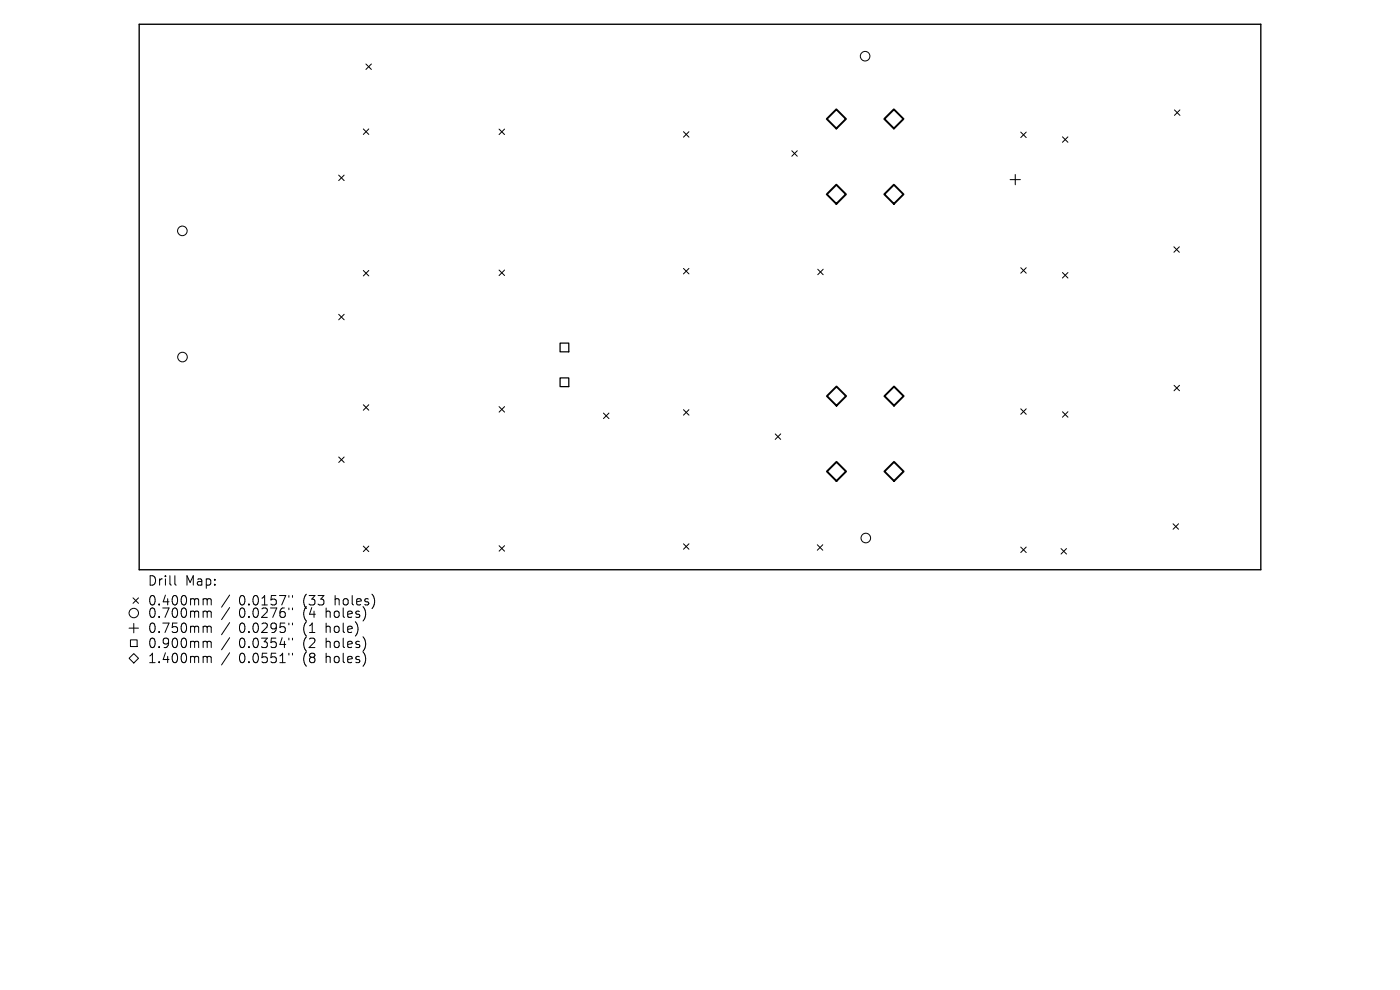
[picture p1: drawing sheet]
<svg xmlns="http://www.w3.org/2000/svg" width="297mm" height="210mm" viewBox="0 0 297 210" stroke-linecap="round" stroke-linejoin="round" font-family="sans-serif">
<defs><g id="words">
<g font-size="2.8">
<text x="31.4" y="124.5">Drill</text>
<text x="39.3" y="124.5">Map:</text>
<text x="31.4" y="128.7">0.400mm</text>
<text x="31.4" y="131.3">0.700mm</text>
<text x="50.6" y="128.7">0.0157&quot;</text>
<text x="50.6" y="131.3">0.0276&quot;</text>
<text x="64.3" y="128.7">(33</text>
<text x="64.3" y="131.3">(4</text>
<text x="69.1" y="131.3">holes)</text>
<text x="71" y="128.7">holes)</text>
<text x="31.4" y="134.5">0.750mm</text>
<text x="31.4" y="137.7">0.900mm</text>
<text x="50.6" y="134.5">0.0295&quot;</text>
<text x="50.6" y="137.7">0.0354&quot;</text>
<text x="64.3" y="134.5">(1</text>
<text x="64.3" y="137.7">(2</text>
<text x="69.1" y="134.5">hole)</text>
<text x="69.1" y="137.7">holes)</text>
<text x="31.4" y="140.9">1.400mm</text>
<text x="50.6" y="140.9">0.0551&quot;</text>
<text x="64.3" y="140.9">(8</text>
<text x="69.1" y="140.9">holes)</text>
</g>
</g></defs>
<path d="M29.5 5.1h238v115.8h-238z" fill="none" stroke="#000" stroke-width=".29"/>
<g fill="none" stroke="#000" stroke-width=".21">
<path d="M77.6 13.6l1.2 1.1M78.8 13.6l-1.2 1.1M71.9 37.1l1.1 1.2M73 37.1l-1.1 1.2M77.1 27.4l1.1 1.1M78.2 27.4l-1.1 1.1M105.9 27.4l1.1 1.1M107 27.4l-1.1 1.1M145 27.9l1.2 1.2M146.2 27.9l-1.2 1.2M168 32l1.1 1.1M169.1 32l-1.1 1.1"/>
<path d="M216.5 28l1.2 1.2M217.7 28l-1.2 1.2M225.4 29l1.2 1.2M226.6 29l-1.2 1.2M249.2 23.3l1.1 1.2M250.3 23.3l-1.1 1.2M77.1 57.4l1.1 1.1M78.2 57.4l-1.1 1.1M105.9 57.3l1.1 1.1M107 57.3l-1.1 1.1M145 56.9l1.2 1.2M146.2 56.9l-1.2 1.2"/>
<path d="M173.5 57.1l1.1 1.2M174.6 57.1l-1.1 1.2M216.5 56.8l1.2 1.2M217.7 56.8l-1.2 1.2M225.4 57.8l1.2 1.2M226.6 57.8l-1.2 1.2M249 52.4l1.2 1.1M250.2 52.4l-1.2 1.1M71.9 66.7l1.1 1.1M73 66.7l-1.1 1.1M71.9 96.9l1.1 1.2M73 96.9l-1.1 1.2"/>
<path d="M77.1 85.9l1.1 1.1M78.2 85.9l-1.1 1.1M105.9 86.3l1.1 1.1M107 86.3l-1.1 1.1M128 87.6l1.2 1.2M129.2 87.6l-1.2 1.2M145 86.9l1.2 1.2M146.2 86.9l-1.2 1.2M164.5 92l1.1 1.2M165.6 92l-1.1 1.2M216.5 86.7l1.2 1.2M217.7 86.7l-1.2 1.2"/>
<path d="M225.4 87.3l1.2 1.2M226.6 87.3l-1.2 1.2M249.1 81.7l1.1 1.2M250.2 81.7l-1.1 1.2M77.1 115.8l1.1 1.2M78.2 115.8l-1.1 1.2M105.9 115.8l1.1 1.1M107 115.8l-1.1 1.1M145 115.4l1.2 1.1M146.2 115.4l-1.2 1.1M173.4 115.6l1.2 1.1M174.6 115.6l-1.2 1.1"/>
<path d="M216.5 116.1l1.2 1.1M217.7 116.1l-1.2 1.1M225.1 116.4l1.2 1.1M226.3 116.4l-1.2 1.1M248.9 111.1l1.1 1.2M250 111.1l-1.1 1.2M27.4 139.6l1-1 1 1-1 1zM27.4 133.2h2M27.7 135.7h1.4v1.5h-1.4zM28.2 126.8l1.2 1.2M28.4 132.2v2M29.4 126.8l-1.2 1.2"/>
<path d="M37.1 122.1v1.7l.3 .3M43.7 127l.3 .3M43.7 129.6l.3 .3M43.7 132.8l.3 .3M43.7 136l.3 .3M43.7 139.2l.3 .3M44 127.3v1M44 129.9v1.1M44 133.1v1.1M44 136.3v1.1M44 139.5v1.1M44 127.3l.2-.3 .5 .1 .1 1.2"/>
<path d="M44 129.9l.2-.3 .5 .1 .1 1.3M44 133.1l.2-.3 .5 .1 .1 1.3M44 136.3l.2-.3 .5 .1 .1 1.3M44 139.5l.2-.3 .5 .1 .1 1.3M48.7 126.2l-1.7 2.6M48.7 128.9l-1.7 2.5M48.7 132.1l-1.7 2.5M48.7 135.3l-1.7 2.5M48.7 138.5l-1.7 2.5M61.3 126.3v.4M61.3 129v.4M61.3 132.2v.4"/>
<path d="M61.3 135.4v.4M61.3 138.6v.4M62 126.3v.4M62 129v.4M62 132.2v.4M62 135.4v.4M62 138.6v.4M77.5 135.9v1.4M77.5 139.1v1.4M77.6 130l-.1 .9M79.4 126.9v1.3"/>
<circle cx="183.5" cy="11.9" r="1.02"/>
<circle cx="38.7" cy="49" r="1.02"/>
<circle cx="38.7" cy="75.7" r="1.02"/>
<circle cx="183.7" cy="114.1" r="1.02"/>
<circle cx="28.4" cy="130" r="1"/>
</g>
<path d="M214.3 38.1h2.2M215.4 37v2.2" fill="none" stroke="#000" stroke-width=".22"/>
<path d="M118.8 72.8h1.9v1.8h-1.9zM118.8 80.2h1.9v1.8h-1.9z" fill="none" stroke="#000" stroke-width=".26"/>
<path d="M175.4 25.2l2-2 2.1 2-2.1 2.1zM187.6 25.2l2-2 2.1 2-2.1 2.1zM189.6 39.2l2.1 2-2.1 2-2-2zM175.4 41.2l2-2 2.1 2-2.1 2zM177.5 82l2 2-2 2.1-2.1-2.1zM177.5 98l2 2-2 2-2.1-2zM189.7 82l2 2-2 2.1-2.1-2.1zM189.7 98l2 2-2 2-2.1-2z" fill="none" stroke="#000" stroke-width=".41"/>
<use href="#words"/>
</svg>
